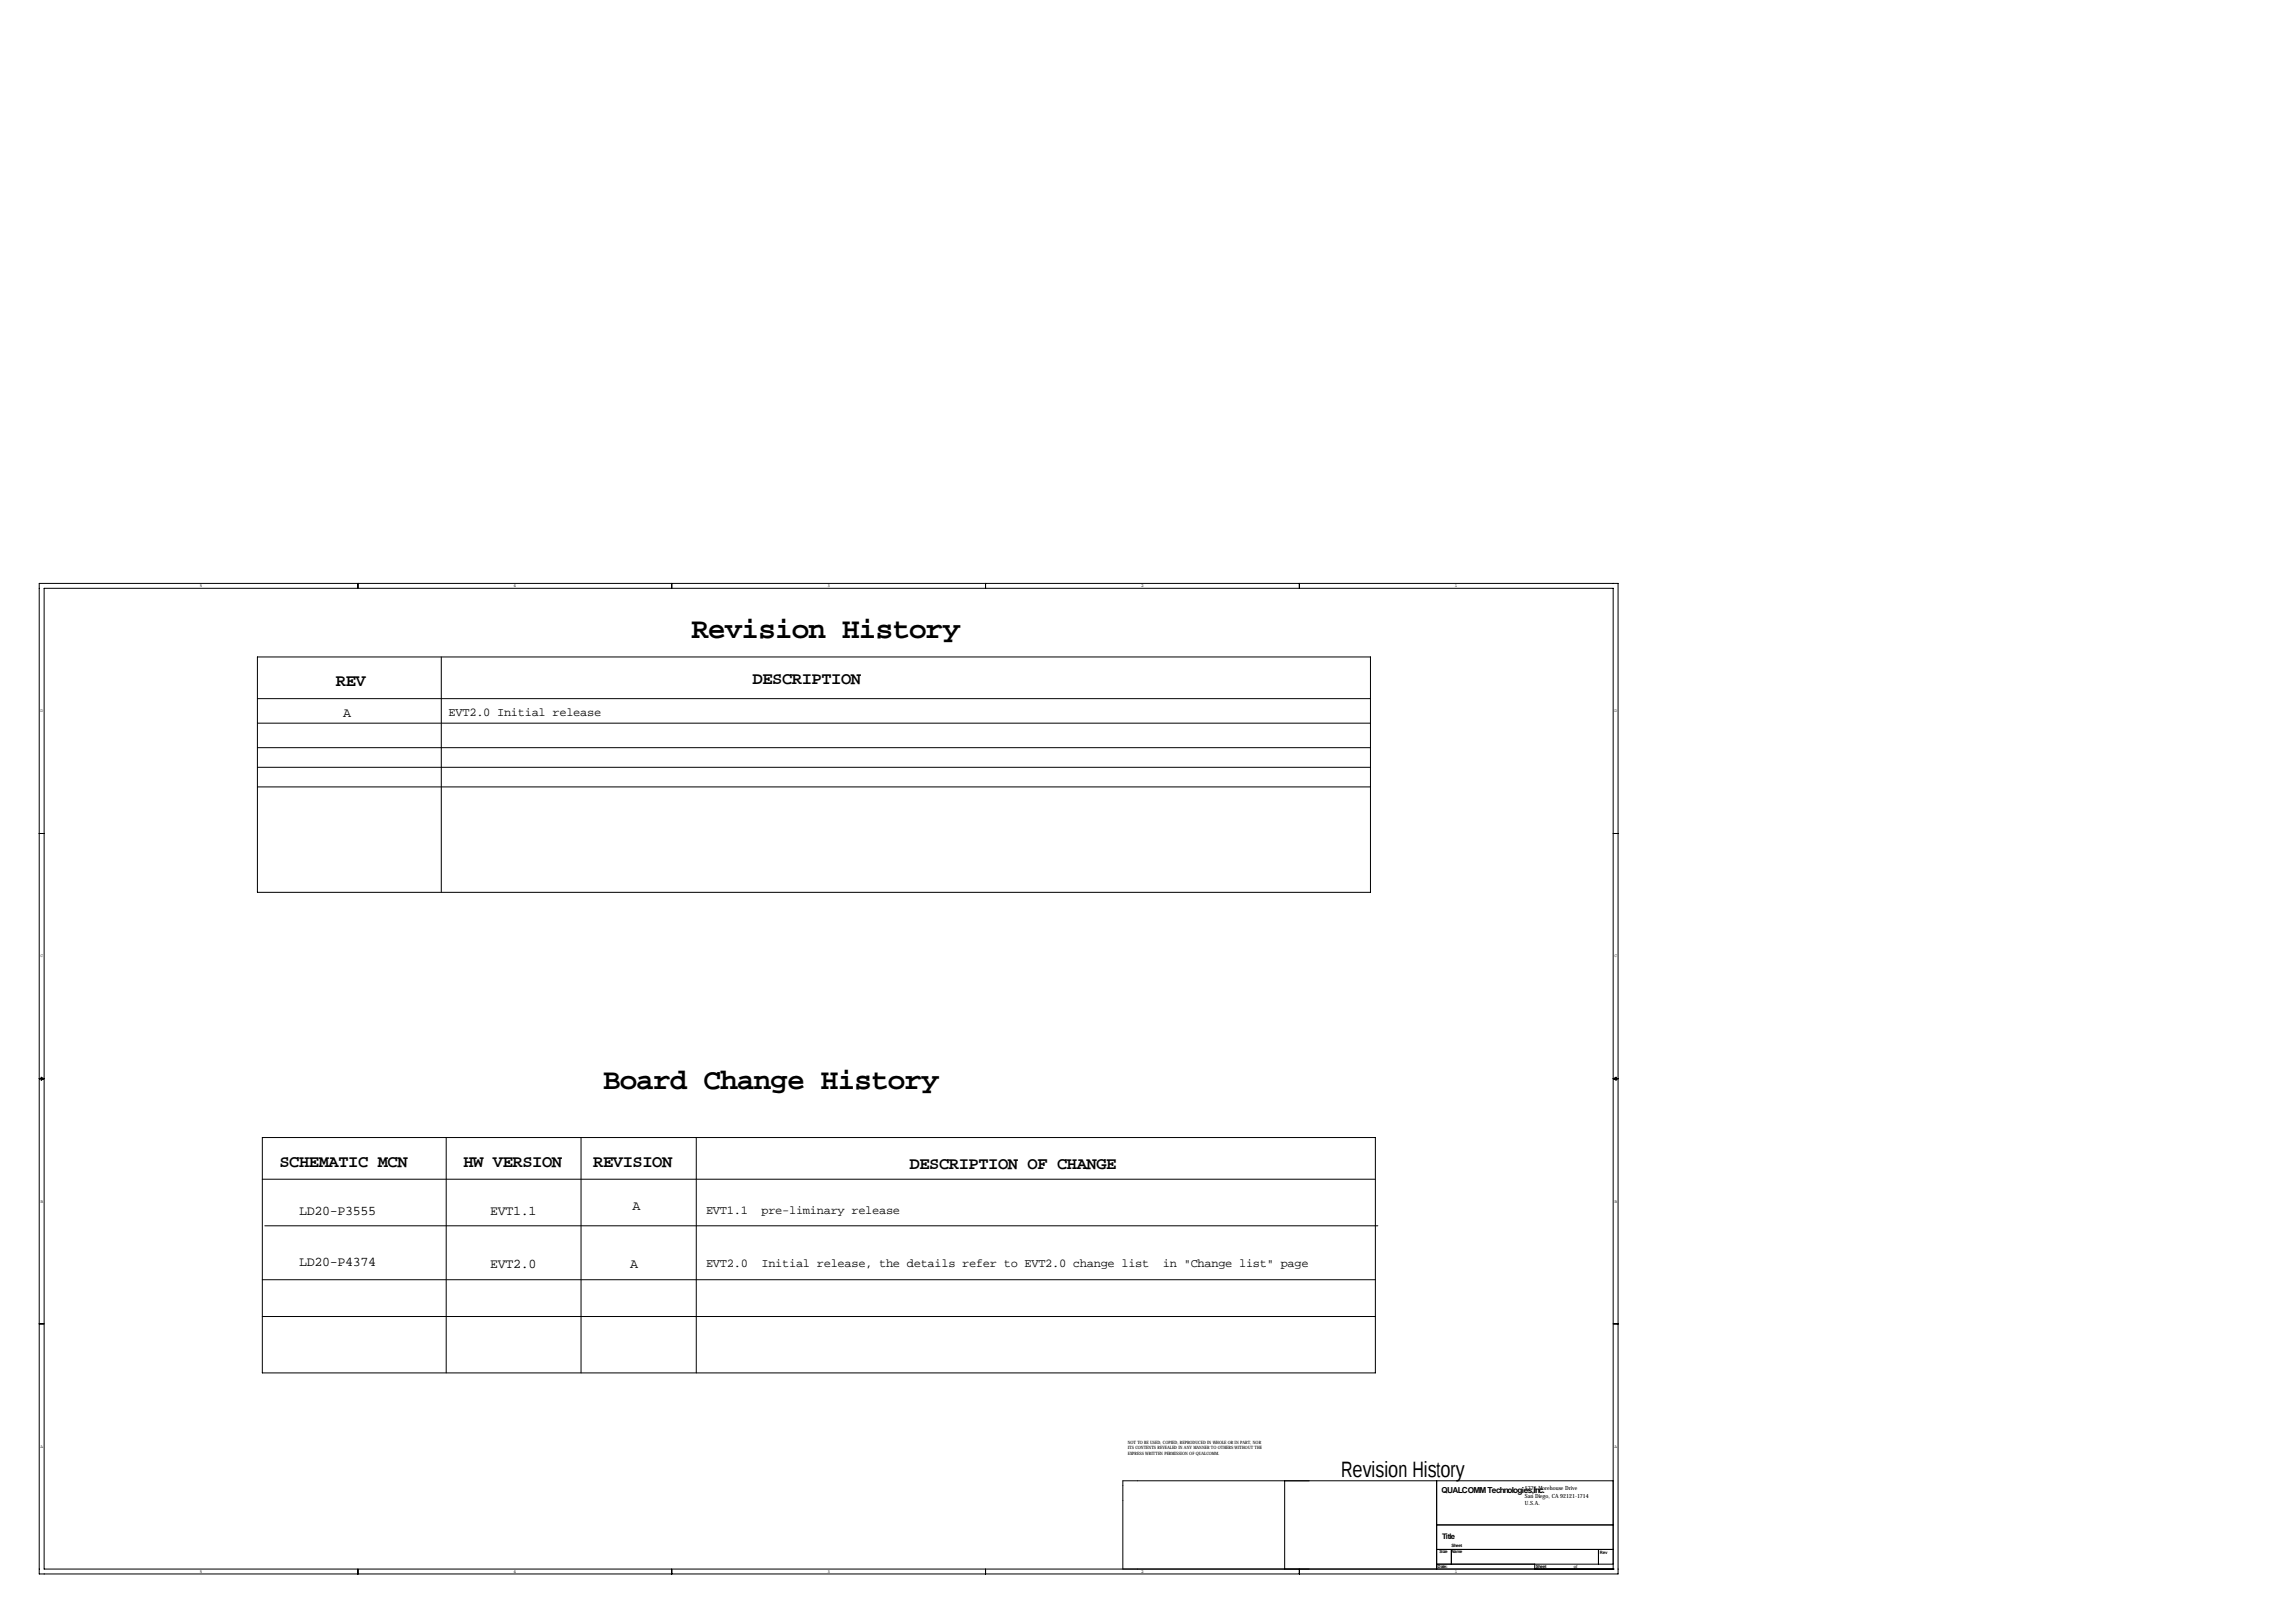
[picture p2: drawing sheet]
<svg xmlns="http://www.w3.org/2000/svg" width="1189mm" height="841mm" viewBox="0 0 1189 841" stroke-linecap="round" stroke-linejoin="round" font-family="sans-serif">
<defs><g id="words">
<g font-size="15.1">
<text x="358" y="331">Revision History</text>
<text x="312" y="564">Board Change History</text>
</g>
<text font-size="11.5" x="695" y="765">Revision History</text>
<g font-size="8.9">
<text x="174" y="356">REV</text>
<text x="390" y="354">DESCRIPTION</text>
<text x="145" y="604">SCHEMATIC MCN</text>
<text x="240" y="604">HW VERSION</text>
<text x="307" y="604">REVISION</text>
<text x="471" y="606">DESCRIPTION OF CHANGE</text>
</g>
<g font-size="6.9">
<text x="178" y="371">A</text>
<text x="155" y="629">LD20-P3555</text>
<text x="254" y="629">EVT1.1</text>
<text x="328" y="627">A</text>
<text x="155" y="656">LD20-P4374</text>
<text x="254" y="657">EVT2.0</text>
<text x="326" y="657">A</text>
</g>
<g font-size="6.3">
<text x="232" y="371">EVT2.0 Initial release</text>
<text x="366" y="629">EVT1.1</text>
<text x="394" y="629">pre-liminary release</text>
<text x="366" y="657">EVT2.0</text>
<text x="394" y="657">Initial release, the details refer to EVT2.0 change list</text>
<text x="602" y="657">in &quot;Change list&quot; page</text>
</g>
<text font-size="4.3" x="747" y="773">QUALCOMM Technologies,Inc.</text>
<text font-size="4" x="747" y="797">Title</text>
<g font-size="3">
<text x="790" y="772">5775 Morehouse Drive</text>
<text x="790" y="776">San Diego, CA 92121-1714</text>
<text x="790" y="779">U.S.A.</text>
</g>
<g font-size="2.3">
<text x="103" y="304">5</text>
<text x="266" y="304">4</text>
<text x="429" y="304">3</text>
<text x="591" y="304">2</text>
<text x="754" y="304">1</text>
<text x="21" y="369">D</text>
<text x="836" y="369">D</text>
<text x="21" y="496">C</text>
<text x="836" y="496">C</text>
<text x="21" y="623">B</text>
<text x="836" y="623">B</text>
<text x="21" y="750">A</text>
<text x="584" y="748">NOT TO BE USED, COPIED, REPRODUCED IN WHOLE OR IN PART, NOR</text>
<text x="836" y="750">A</text>
<text x="584" y="751">ITS CONTENTS REVEALED IN ANY MANNER TO OTHERS WITHOUT THE</text>
<text x="584" y="754">EXPRESS WRITTEN PERMISSION OF QUALCOMM.</text>
<text x="752" y="801">Sheet</text>
<text x="746" y="805">Size</text>
<text x="752" y="804">Name</text>
<text x="829" y="805">Rev</text>
<text x="103" y="815">5</text>
<text x="266" y="815">4</text>
<text x="429" y="815">3</text>
<text x="591" y="815">2</text>
<text x="745" y="812">Date:</text>
<text x="754" y="815">1</text>
<text x="796" y="812">Sheet</text>
<text x="815" y="812">of</text>
</g>
</g></defs>
<g fill="none" stroke="#000" stroke-width=".52">
<path d="M20 302h818v513h-818zM23 305h813v508h-813zM185 302v3M348 302v3M511 302v3M673 302v3M133 340h577v122h-577zM229 340v122M133 362h577M133 375h577M133 397h577M133 387h577"/>
<path d="M133 408h577M20 432h3M836 432h2M20 559h3M21 558l2 1h-2zM836 559h2M836 559l1-1v1zM136 589h576v122h-576zM231 589v122M301 589v122M361 589v122M136 611h576"/>
<path d="M137 635h577M136 663h576M20 686h3M136 682h576M836 686h2M665 767v46M744 767v46M836 767h-254v46M744 790h92M185 813v2M348 813v2M511 813v2"/>
<path d="M673 813v2M744 803h92M744 810h92M752 803v7M795 813h.1M795 810v3M828 803v7M836 813h.1"/>
</g>
<use href="#words"/>
</svg>
